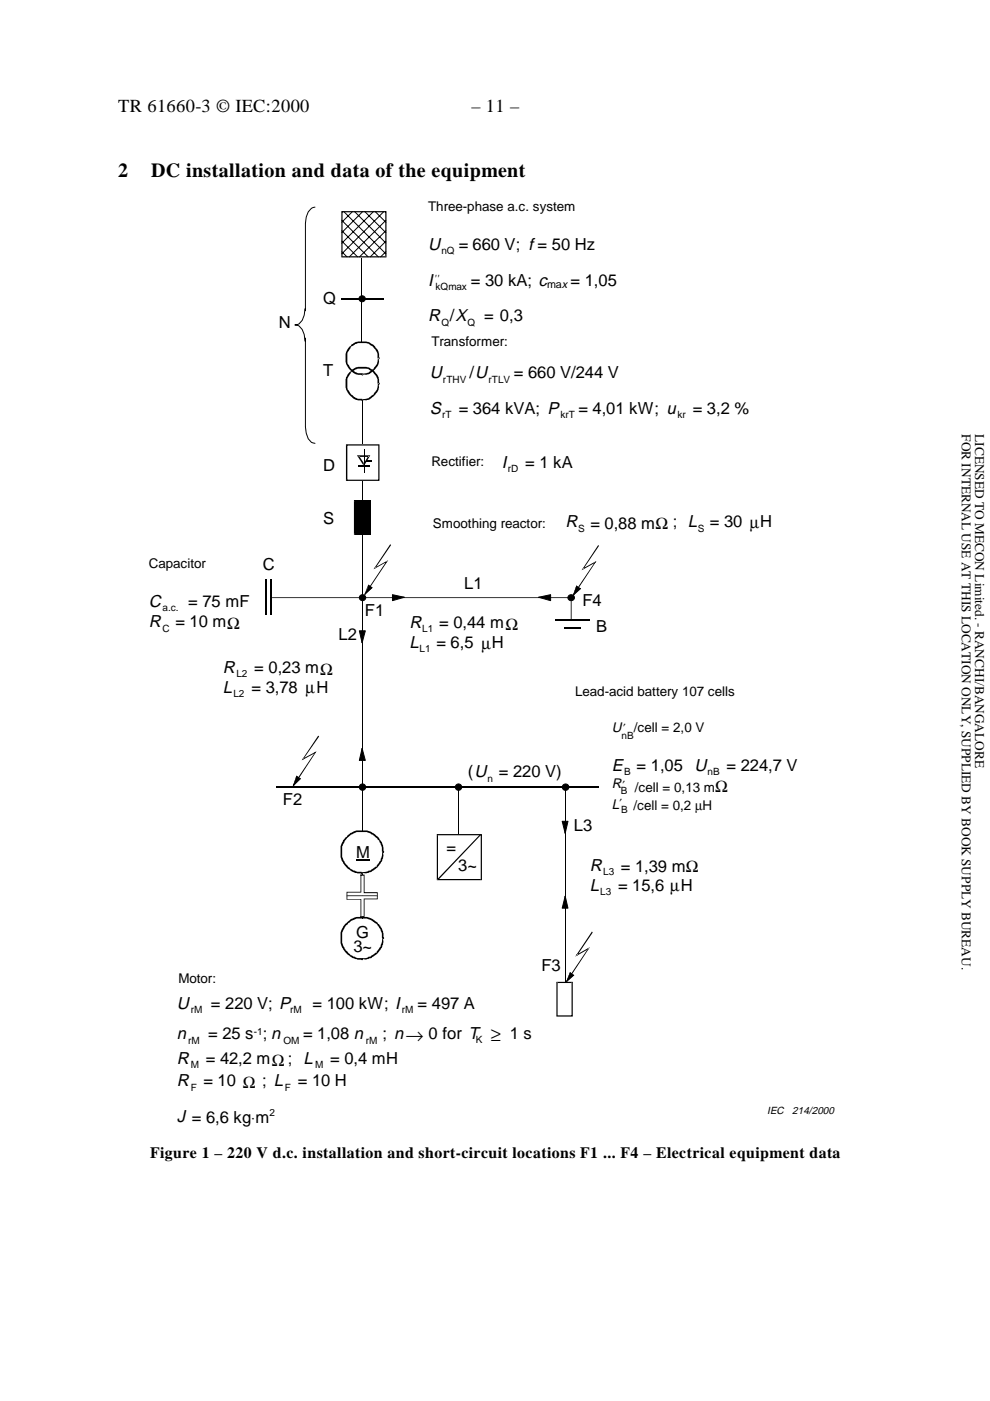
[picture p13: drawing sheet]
<svg xmlns="http://www.w3.org/2000/svg" width="210mm" height="297mm" viewBox="0 0 210 297" stroke-linecap="round" stroke-linejoin="round" font-family="sans-serif">
<defs><g id="words">
<g font-size="4.2">
<text x="25" y="37.6">2</text>
<text x="32" y="37.6">DC installation and data of the equipment</text>
</g>
<g font-size="3.9">
<text x="25" y="23.7">TR 61660-3 © IEC:2000</text>
<text x="99.9" y="23.7">– 11 –</text>
</g>
<g font-size="3.6">
<text x="90.8" y="52.9">U</text>
<text x="90.8" y="60.6">I</text>
<text x="90.8" y="68.1">R /X</text>
<text x="91.1" y="80.2">U</text>
<text x="91.1" y="87.9">S</text>
<text x="106.4" y="99.2">I</text>
<text x="119.9" y="111.8">R</text>
<text x="31.6" y="128.7">C</text>
<text x="31.6" y="133">R</text>
<text x="86.8" y="133.1">R</text>
<text x="86.8" y="137.4">L</text>
<text x="47.2" y="142.7">R</text>
<text x="47.2" y="147">L</text>
<text x="129.7" y="163.5">E</text>
<text x="125.1" y="184.6">R</text>
<text x="125.1" y="188.9">L</text>
<text x="37.5" y="214">U</text>
<text x="37.5" y="220.3">n</text>
<text x="37.5" y="225.5">R</text>
<text x="37.5" y="230.3">R</text>
<text x="37.5" y="237.9">J = 6,6 kg⋅m</text>
</g>
<g font-size="3.5">
<text x="97.3" y="52.9">= 660 V; f = 50 Hz</text>
<text x="68.5" y="64.5">Q</text>
<text x="99.8" y="60.7">= 30 kA; c</text>
<text x="121" y="60.6">= 1,05</text>
<text x="59.1" y="69.5">N</text>
<text x="102.7" y="68.1">= 0,3</text>
<text x="68.5" y="79.8">T</text>
<text x="99.5" y="80.2">/U</text>
<text x="109" y="80.2">= 660 V/244 V</text>
<text x="97.3" y="87.9">= 364 kVA; P</text>
<text x="122.6" y="87.9">= 4,01 kW; u</text>
<text x="146.9" y="87.9">= 3,2 %</text>
<text x="68.5" y="99.8">D</text>
<text x="111.4" y="99.2">= 1 kA</text>
<text x="68.5" y="111.1">S</text>
<text x="125.2" y="112.1">= 0,88 mΩ ; L</text>
<text x="150.5" y="111.8">= 30 µH</text>
<text x="55.7" y="120.9">C</text>
<text x="98.4" y="124.9">L1</text>
<text x="39.9" y="128.7">= 75 mF</text>
<text x="77.4" y="130.7">F1</text>
<text x="123.5" y="128.6">F4</text>
<text x="37.2" y="133">= 10 mΩ</text>
<text x="71.8" y="135.7">L2</text>
<text x="92.5" y="137.4">= 6,5 µH</text>
<text x="93.1" y="133.1">= 0,44 mΩ</text>
<text x="126.4" y="134">B</text>
<text x="53.9" y="142.7">= 0,23 mΩ</text>
<text x="53.3" y="147">= 3,78 µH</text>
<text x="99.2" y="164.8">(U</text>
<text x="105.8" y="164.8">= 220 V)</text>
<text x="135" y="163.5">= 1,05 U</text>
<text x="151.7" y="168">Ω</text>
<text x="154" y="163.5">= 224,7 V</text>
<text x="60" y="170.7">F2</text>
<text x="121.7" y="176.3">L3</text>
<text x="75.5" y="181.9">M</text>
<text x="94.7" y="180.9">=</text>
<text x="97.1" y="184.8">3~</text>
<text x="131.6" y="184.8">= 1,39 mΩ</text>
<text x="131" y="188.9">= 15,6 µH</text>
<text x="74.9" y="201.9">3~</text>
<text x="75.5" y="198.9">G</text>
<text x="114.8" y="206">F3</text>
<text x="44.7" y="214">= 220 V; P</text>
<text x="66.3" y="214">= 100 kW; I</text>
<text x="88.5" y="214">= 497 A</text>
<text x="44.1" y="220.3">= 25 s ; n</text>
<text x="64.2" y="220.3">= 1,08 n</text>
<text x="81.1" y="220.3">; n→ 0 for T ≥ 1 s</text>
<text x="43.6" y="225.5">= 42,2 mΩ ; L</text>
<text x="70" y="225.5">= 0,4 mH</text>
<text x="43.1" y="230.3">= 10 Ω ; L</text>
<text x="63.1" y="230.3">= 10 H</text>
</g>
<text font-size="3.3" x="31.8" y="245.6">Figure 1 – 220 V d.c. installation and short-circuit locations F1 ... F4 – Electrical equipment data</text>
<g font-size="2.9">
<text x="129.7" y="155.2">U</text>
<text x="129.7" y="167.1">R</text>
<text x="129.7" y="171.5">L</text>
</g>
<g font-size="2.8">
<text x="90.8" y="44.7">Three-phase a.c. system</text>
<text x="91.5" y="73.3">Transformer:</text>
<text x="91.5" y="98.7">Rectifier:</text>
<text x="91.8" y="111.8">Smoothing reactor:</text>
<text x="31.6" y="120.4">Capacitor</text>
<text x="121.9" y="147.6">Lead-acid battery 107 cells</text>
<text x="134.4" y="155.2">/cell = 2,0 V</text>
<text x="134.6" y="168">/cell = 0,13 m</text>
<text x="134.3" y="171.7">/cell = 0,2 µH</text>
<text x="37.8" y="208.4">Motor:</text>
</g>
<g font-size="2.8" fill="#010101">
<text x="203.9" y="92.1" transform="rotate(90 203.9 92.1)">FOR INTERNAL USE AT THIS LOCATION ONLY, SUPPLIED BY BOOK SUPPLY BUREAU.</text>
<text x="206.7" y="92.1" transform="rotate(90 206.7 92.1)">LICENSED TO MECON Limited. - RANCHI/BANGALORE</text>
</g>
<text font-size="2.3" x="116" y="61.1">max</text>
<g font-size="2.2">
<text x="92" y="59.7">''</text>
<text x="162.7" y="236.2">IEC</text>
<text x="168" y="236.2">214/2000</text>
</g>
<g font-size="2.1">
<text x="93.6" y="53.8">nQ</text>
<text x="92.4" y="61.5">kQmax</text>
<text x="93.6" y="69.1">Q</text>
<text x="99.1" y="69.1">Q</text>
<text x="93.9" y="81.2">rTHV</text>
<text x="103.6" y="81.2">rTLV</text>
<text x="93.8" y="88.7">rT</text>
<text x="118.8" y="88.7">krT</text>
<text x="143.6" y="88.7">kr</text>
<text x="107.7" y="100.1">rD</text>
<text x="122.6" y="112.7">S</text>
<text x="147.9" y="112.7">S</text>
<text x="34.4" y="129.6">a.c.</text>
<text x="34.4" y="133.9">C</text>
<text x="89.5" y="134">L1</text>
<text x="50.1" y="143.6">L2</text>
<text x="88.9" y="138.3">L1</text>
<text x="49.5" y="147.9">L2</text>
<text x="132.2" y="155">′</text>
<text x="131.8" y="156.8">nB</text>
<text x="103.4" y="165.7">n</text>
<text x="132" y="167">′</text>
<text x="132.4" y="164.4">B</text>
<text x="150" y="164.4">nB</text>
<text x="131.3" y="171">′</text>
<text x="131.6" y="168.3">B</text>
<text x="131.7" y="172.3">B</text>
<text x="127.9" y="185.6">L3</text>
<text x="127.3" y="189.9">L3</text>
<text x="40.5" y="214.9">rM</text>
<text x="61.5" y="214.9">rM</text>
<text x="85.2" y="214.9">rM</text>
<text x="39.9" y="221.3">rM</text>
<text x="53.8" y="219.4">-1</text>
<text x="60.1" y="221.3">OM</text>
<text x="77.6" y="221.3">rM</text>
<text x="100.9" y="221.2">K</text>
<text x="40.5" y="226.5">M</text>
<text x="66.8" y="226.5">M</text>
<text x="40.5" y="231.2">F</text>
<text x="60.4" y="231.2">F</text>
<text x="57.1" y="236.6">2</text>
</g>
</g></defs>
<path d="M73.2 195.8a4.4 4.4 0 0 1 2.4-1.4 4.1 4.1 0 0 1 3.7 .7l1.1 .8 .6 1 .5 2-.3 .2a3.9 3.9 0 0 1-2.3 3.8l-.1 .2-1.2 .4-.7-.2 .1 .2-.2 .1-.3-.1a4.3 4.3 0 0 1-3.8-2.4l-.5-1.1v-1h.3l.1 1a3.8 3.8 0 0 0 2 2.6l.4 .2h.3a1.55 1.55 0 0 0 1.4 .3l.2 .2-.2 .2 .1-.3a2.72 2.72 0 0 0 2-.6l.8-.6h.3v-.3l.8-1 .4-1.8 .2-.1-.2 .3-.1-.3v-.9a5 5 0 0 0-3.2-3.2h-2.2l-.7 .4a4.3 4.3 0 0 0-2.4 2.6v1.3h-.3a3.5 3.5 0 0 1 .5-2.5z" fill-rule="evenodd" fill="#000"/>
<path d="M76.8 85v109.7" fill="none" stroke="#000" stroke-width=".21"/>
<path d="M72.5 44.8h9.4v9.8h-9.4z" fill-rule="evenodd" fill="#fff"/>
<g fill="none" stroke="#000" stroke-width=".21">
<path d="M72.5 46.7l7.7 7.8M72.5 48.9l5.5 5.6M72.5 51.1l3.3 3.4M72.5 53.4l1.1 1.1M72.9 44.8l8.9 9M74.7 44.8l-2.2 2.3M75.2 44.8l6.6 6.7M76.9 44.8l-4.4 4.5M77.3 44.8l4.5 4.5M79.2 44.8l-6.7 6.8M79.5 44.8l2.3 2.3M81.4 44.8l-8.9 9"/>
<path d="M81.8 46.7l-7.7 7.8M81.8 48.9l-5.6 5.6M81.8 51.2l-3.3 3.3M81.8 53.4l-1.1 1.1"/>
</g>
<path d="M72.4 44.8h9.5v9.8h-9.5v-9.8l.1 .2 .1-.2v9.7l-.1-.2h9.4l-.2 .2v-9.7l.2 .2h-9.4z" fill-rule="evenodd" fill="#000"/>
<path d="M73.5 94.3h7v7.7h-7z" fill-rule="evenodd" fill="#fff"/>
<g fill="#000">
<path d="M74.5 73l1-.5 2.2-.1a3.6 3.6 0 0 1 2.7 2.6v.7l.1 .2-.2 .2a3 3 0 0 1-1.8 3l-.8 .4-.7-.1 .1 .1-.2 .1-.3-.1a3.3 3.3 0 0 1-3.3-2.4v-1.1h.3v.8a3.5 3.5 0 0 0 2.3 2.3h.9l.2 .2-.2 .2 .1-.3 1.1-.1a4.2 4.2 0 0 0 2-2.3l.1-.9 .3-.1-.2 .3-.2-.3v-.8a3.8 3.8 0 0 0-2.3-2.3h-1.8l-.3 .2a2.8 2.8 0 0 0-1.8 1.7l-.2 1.4h-.3v-1.4z" fill-rule="evenodd"/>
<path d="M74.1 78.9l1.4-1 2.2-.1a3.7 3.7 0 0 1 2.7 2.6v.7l.1 .2-.1 .3-.1-.1a3 3 0 0 1-1.8 3.1l-.8 .3-.7-.1 .1 .1-.2 .2-.3-.2a3.3 3.3 0 0 1-3.3-2.4v-1.1h.3l.1 1.1a4.1 4.1 0 0 0 1.6 1.7l.6 .4h.9l.2 .1-.2 .2 .1-.3 1.1-.1 1.2-.8 .8-1.2 .1-1.2h.3l-.2 .2-.2-.2v-.9a3.5 3.5 0 0 0-2.3-2.2h-1.8l-.3 .1a2.87 2.87 0 0 0-1.9 1.9l-.1 1.2h-.3v-1.4z" fill-rule="evenodd"/>
<path d="M73.3 94.2h7.2v7.8h-7.2v-7.8l.2 .3 .1-.2v7.6l-.1-.2h6.9l-.2 .2v-7.6l.2 .2h-6.9z" fill-rule="evenodd"/>
<path d="M77.7 97.6h1.2v.3h-1.2z" fill-rule="evenodd"/>
<path d="M75.7 96.5h2.8l-.4 .2 .2 .2h-2.3l.1-.2 1.2 1.8h-.3l1.1-1.8 .4-.2-1.3 2.3z" fill-rule="evenodd"/>
<path d="M75 106h3.5v7.4h-3.5v-7.4l.2 .3 .1-.2v7.2l-.1-.2h3.2l-.1 .2v-7.2l.1 .2h-3.2z" fill-rule="evenodd"/>
<path d="M75.2 106.1h3.4v7.3h-3.4z" fill-rule="evenodd"/>
<path d="M92.6 176.8h9.6v9.8h-9.6v-9.8l.1 .3 .2-.2v9.6l-.2-.1h9.4l-.2 .1v-9.6l.2 .2h-9.4z" fill-rule="evenodd"/>
</g>
<path d="M72.2 63.4h9.1M75.9 98.8h2.4M117.6 131.4h7.4M119.6 133.2h3.5" fill="none" stroke="#000" stroke-width=".34"/>
<path d="M77.2 95.2v5" fill="none" stroke="#000" stroke-width=".21"/>
<path d="M56.3 122.8v7.5M57.5 122.8v7.5" fill="none" stroke="#000" stroke-width=".38"/>
<circle cx="76.9" cy="180.8" r="4.5" fill="#fff"/>
<path d="M73.4 177.4h.2v-.1l.7-.7a4.8 4.8 0 0 1 3.5-.5 4.8 4.8 0 0 1 2.7 1.8v.1a3.9 3.9 0 0 1 .8 2.4l.2 .2-.2 .3-.1-.1a3.4 3.4 0 0 1-1.4 3.3l-.2 .1a3.3 3.3 0 0 1-2.7 .9l.1 .1-.2 .1-.3-.1a4.5 4.5 0 0 1-4.3-3.4v-1.1h.3l.1 1.1a5.6 5.6 0 0 0 2.4 2.8l.8 .2h.9l.2 .2-.2 .2 .1-.3 1.7-.3 1.1-.9h.3v-.2l.8-1.1 .4-1.8h.2l-.2 .2-.1-.2-.1-1.2a4.6 4.6 0 0 0-3.1-3h-2.2a4.8 4.8 0 0 0-3 3l-.1 1.3h-.3a4.4 4.4 0 0 1 .5-2.5z" fill-rule="evenodd" fill="#000"/>
<path d="M58.7 166.8h68.3" fill="none" stroke="#000" stroke-width=".34"/>
<path d="M118.1 208.3h3.4v7.3h-3.4z" fill-rule="evenodd" fill="#fff"/>
<g fill="#000">
<path d="M78.1 124.1l.9 .5-1.6 1.5zM122.2 124.2l.9 .6-1.6 1.4zM62.9 164.5l.8 .6-1.6 1.5z"/>
<path d="M82.7 115.4l.2 .2-3.4 4.9-.1-.1 2.9-1.6-4.9 7.3-.1-.1 4.7-7.1 .1 .2-2.9 1.6z" fill-rule="evenodd"/>
<path d="M126.8 115.6l.2 .1-3.4 5v-.2l2.9-1.6-4.9 7.4-.2-.2 4.8-7 .1 .2-3 1.6z" fill-rule="evenodd"/>
<path d="M57.7 126.6h63.5v4.9h-.2v-4.8l.1 .1h-63.4z" fill-rule="evenodd"/>
<path d="M78.1 123.9l.9 .7-.1 .1-.9-.6 .2-.1-.8 2h-.1l1.6-1.5v.2l.1-.1-1.8 1.7z" fill-rule="evenodd"/>
<path d="M122.2 124.1l1 .7-.2 .1-.9-.6 .2-.1-.7 2h-.2l1.6-1.5v.2l.2-.1-1.8 1.7z" fill-rule="evenodd"/>
<path d="M67.5 156l.2 .1-3.5 5v-.2l2.9-1.6-4.8 7.4-.2-.2 4.7-7.1 .1 .2-2.9 1.6z" fill-rule="evenodd"/>
<path d="M62.9 164.4l.9 .7-.1 .1-.9-.6 .1-.1-.6 2.1-.2-.1 1.6-1.5v.2l.1-.1-1.8 1.8z" fill-rule="evenodd"/>
<path d="M101.8 176.9l.1 .2-8.9 9.4-.2-.2z" fill-rule="evenodd"/>
<path d="M118 208.2h3.4v7.3h-3.4v-7.3l.1 .2 .1-.1v7.1l-.1-.1h3.3l-.2 .1v-7.1l.2 .1h-3.3z" fill-rule="evenodd"/>
</g>
<path d="M66.8 43.9a2.15 2.15 0 0 0-1.9 2.1l-.1 1.4v18.5M76.7 54.6v17.8M62.6 68.8a2.12 2.12 0 0 1 1.9 2.1l.2 1.4M64.7 65.5a3.2 3.2 0 0 1-1.7 3.3l-.4 .1M64.8 71.7v18.8l.1 1.3 .4 1.2 .7 .8 .8 .2M76.8 133.7v2.6M83.2 126.6h2.5M114.2 126.6h2.5M76.8 158.7v2.5" fill="none" stroke="#000" stroke-width=".21"/>
<g fill="#000" stroke="#000" stroke-width=".21">
<path d="M76.2 133.7h1.3l-.7 2.6z" fill-rule="evenodd"/>
<path d="M83.2 126.1l2.5 .5-2.5 .8z" fill-rule="evenodd"/>
<path d="M114.2 126.6l2.5-.5v1.3z" fill-rule="evenodd"/>
<path d="M76.8 158.7l.7 2.5h-1.3z" fill-rule="evenodd"/>
</g>
<path d="M75.5 182.4h2.9" fill="none" stroke="#000" stroke-width=".25"/>
<path d="M76.5 185.4v.2h.7v3.6h2.8v.7h-6.4v-.7h2.9z" fill-rule="evenodd" fill="#fff"/>
<path d="M76.4 185.4h.2v3.8h-3v.7h6.4l-.1-.7 .1 .2h-2.9v-3.8h.1h-.8v-.2l.2 .2-.1-.2h.8v3.8h-.1h2.9v.8h-6.6v-.9h3l-.1 .1v-3.8h.2z" fill-rule="evenodd" fill="#000"/>
<path d="M73.6 189.9h6.4v.7h-2.8v3.7l-.7 .1v-3.7h-2.9z" fill-rule="evenodd" fill="#fff"/>
<g fill="#000">
<path d="M120.8 206.2l.9 .6-1.6 1.4z"/>
<path d="M73.5 189.9h6.6v.8h-2.9l.1 3.7h-.9v-.2h.8l-.1 .1v-3.8h2.9l-.1 .1v-.7l.1 .1h-6.4v-.1v.8l3-.1v3.8h-.2h.2h-.2v-3.7l.1 .1h-3z" fill-rule="evenodd"/>
<path d="M125.5 197.5l.2 .2-3.4 5-.2-.2 3-1.7-4.9 7.5-.2-.2 4.7-7.1 .2 .1-3 1.7z" fill-rule="evenodd"/>
<path d="M120.8 206.1l1 .7h-.2l-.8-.5 .1-.1-.7 2-.2-.1 1.6-1.4v.1h.2l-1.9 1.6z" fill-rule="evenodd"/>
</g>
<path d="M97.1 166.6v10.2M119.8 166.6v41.8" fill="none" stroke="#000" stroke-width=".21"/>
<g fill="#000" stroke="#000" stroke-width=".21">
<path d="M119.2 174.1h1.2l-.6 2.6z" fill-rule="evenodd"/>
<path d="M119.8 190l.6 2.5h-1.2z" fill-rule="evenodd"/>
<circle cx="76.8" cy="63.4" r=".66"/>
<circle cx="76.9" cy="126.7" r=".66"/>
<circle cx="121.1" cy="126.7" r=".67"/>
<circle cx="76.9" cy="166.9" r=".68"/>
<circle cx="97.2" cy="166.9" r=".68"/>
<circle cx="119.9" cy="166.9" r=".69"/>
</g>
<path d="M119.6 133.2h3.5" fill="none" stroke="#000" stroke-width=".34"/>
<use href="#words"/>
</svg>
